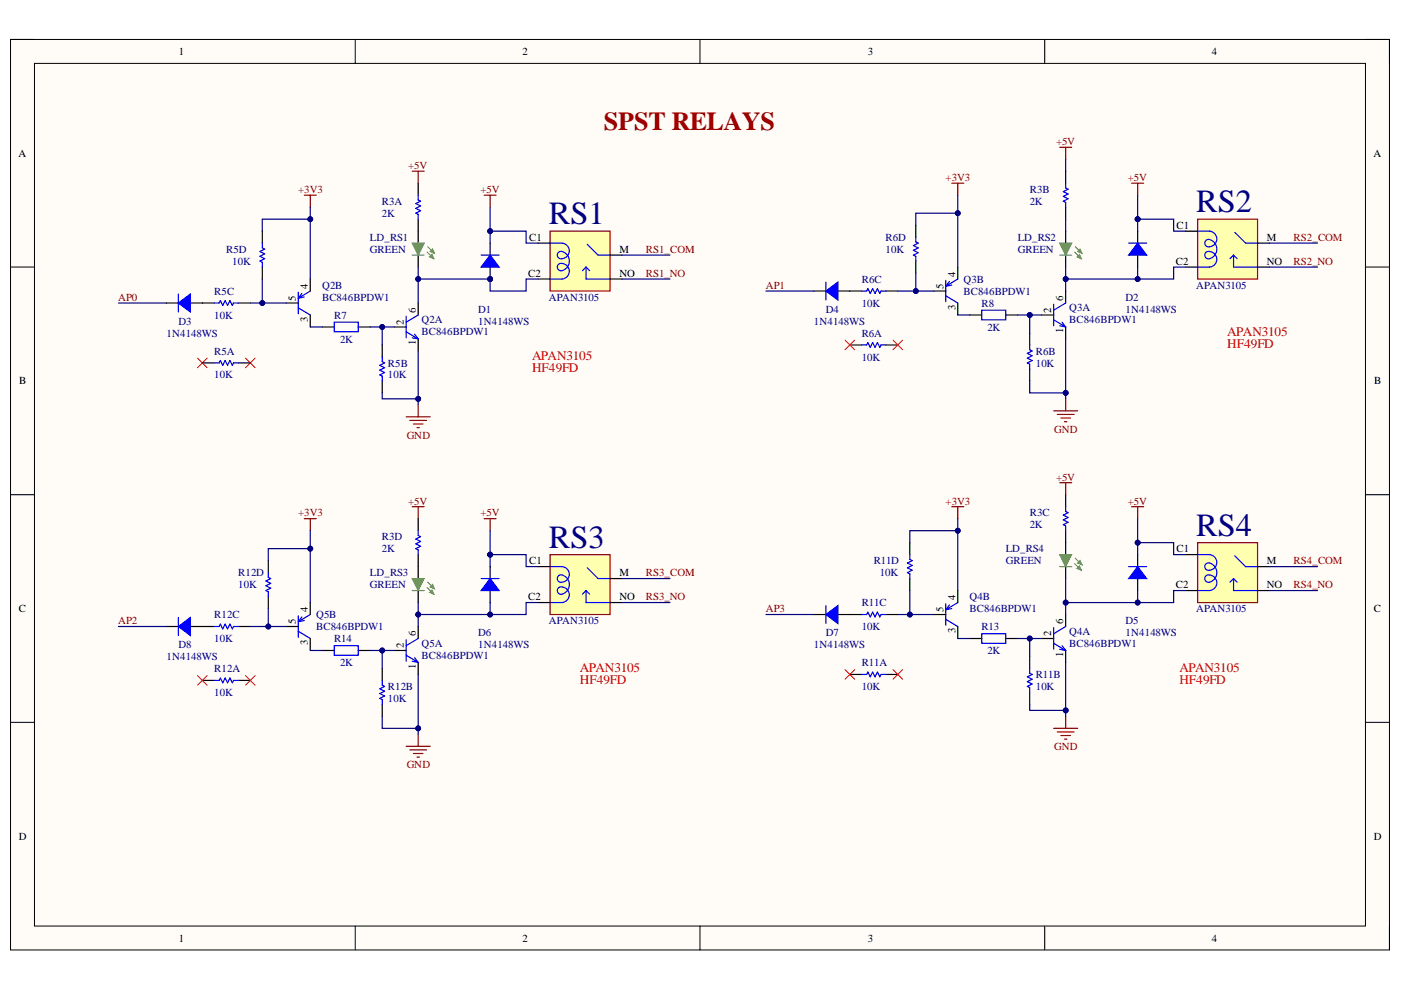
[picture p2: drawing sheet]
<svg xmlns="http://www.w3.org/2000/svg" width="297mm" height="210mm" viewBox="0 0 297 210" stroke-linecap="round" stroke-linejoin="round" font-family="sans-serif">
<defs><g id="words">
<g font-size="6.8" fill="#000080">
<text x="116.4" y="47.5">RS1</text>
<text x="253.6" y="45">RS2</text>
<text x="253.6" y="113.6">RS4</text>
<text x="116.4" y="116.1">RS3</text>
</g>
<text font-size="5.5" fill="#980000" x="128" y="27.5">SPST RELAYS</text>
<g font-size="2.8" fill="#f00">
<text x="260.2" y="71.3">APAN3105</text>
<text x="112.8" y="76.4">APAN3105</text>
<text x="260.2" y="73.8">HF49FD</text>
<text x="112.8" y="78.9">HF49FD</text>
<text x="123" y="142.4">APAN3105</text>
<text x="250.1" y="142.4">APAN3105</text>
<text x="123" y="144.9">HF49FD</text>
<text x="250.1" y="144.9">HF49FD</text>
</g>
<g font-size="2.3">
<text x="37.9" y="11.7">1</text>
<text x="110.8" y="11.7">2</text>
<text x="184" y="11.7">3</text>
<text x="256.9" y="11.7">4</text>
<text x="3.9" y="33.3">A</text>
<text x="291.2" y="33.3">A</text>
<text x="112.2" y="51.1">C1</text>
<text x="131.3" y="53.6">M</text>
<text x="249.5" y="48.5">C1</text>
<text x="268.6" y="51.1">M</text>
<text x="112" y="58.7">C2</text>
<text x="131.3" y="58.7">NO</text>
<text x="202.6" y="58.7" transform="rotate(-90 202.6 58.7)">4</text>
<text x="249.3" y="56.2">C2</text>
<text x="268.6" y="56.2">NO</text>
<text x="62.7" y="63.8" transform="rotate(-90 62.7 63.8)">5</text>
<text x="65.2" y="61.2" transform="rotate(-90 65.2 61.2)">4</text>
<text x="200" y="61.2" transform="rotate(-90 200 61.2)">5</text>
<text x="202.6" y="65.7" transform="rotate(-90 202.6 65.7)">3</text>
<text x="225.4" y="63.8" transform="rotate(-90 225.4 63.8)">6</text>
<text x="65.2" y="68.2" transform="rotate(-90 65.2 68.2)">3</text>
<text x="85.6" y="68.8" transform="rotate(-90 85.6 68.8)">2</text>
<text x="88.2" y="66.3" transform="rotate(-90 88.2 66.3)">6</text>
<text x="222.9" y="66.3" transform="rotate(-90 222.9 66.3)">2</text>
<text x="225.4" y="70.7" transform="rotate(-90 225.4 70.7)">1</text>
<text x="88.2" y="73.2" transform="rotate(-90 88.2 73.2)">1</text>
<text x="4.1" y="81.5">B</text>
<text x="291.4" y="81.5">B</text>
<text x="112.2" y="119.7">C1</text>
<text x="249.5" y="117.1">C1</text>
<text x="268.6" y="119.7">M</text>
<text x="131.3" y="122.2">M</text>
<text x="249.3" y="124.7">C2</text>
<text x="268.6" y="124.7">NO</text>
<text x="4" y="129.8">C</text>
<text x="65.2" y="129.8" transform="rotate(-90 65.2 129.8)">4</text>
<text x="112" y="127.3">C2</text>
<text x="131.3" y="127.3">NO</text>
<text x="200" y="129.8" transform="rotate(-90 200 129.8)">5</text>
<text x="202.6" y="127.3" transform="rotate(-90 202.6 127.3)">4</text>
<text x="291.3" y="129.8">C</text>
<text x="62.7" y="132.3" transform="rotate(-90 62.7 132.3)">5</text>
<text x="65.2" y="136.8" transform="rotate(-90 65.2 136.8)">3</text>
<text x="85.6" y="137.4" transform="rotate(-90 85.6 137.4)">2</text>
<text x="88.2" y="134.9" transform="rotate(-90 88.2 134.9)">6</text>
<text x="202.6" y="134.3" transform="rotate(-90 202.6 134.3)">3</text>
<text x="222.9" y="134.9" transform="rotate(-90 222.9 134.9)">2</text>
<text x="225.4" y="132.3" transform="rotate(-90 225.4 132.3)">6</text>
<text x="88.2" y="141.8" transform="rotate(-90 88.2 141.8)">1</text>
<text x="225.4" y="139.3" transform="rotate(-90 225.4 139.3)">1</text>
<text x="4" y="178.1">D</text>
<text x="291.3" y="178.1">D</text>
<text x="37.9" y="199.6">1</text>
<text x="110.8" y="199.6">2</text>
<text x="184" y="199.6">3</text>
<text x="256.9" y="199.6">4</text>
</g>
<g font-size="2.3" fill="#800000">
<text x="86.6" y="35.9">+5V</text>
<text x="223.9" y="30.8">+5V</text>
<text x="63.2" y="40.9">+3V3</text>
<text x="101.9" y="40.9">+5V</text>
<text x="200.5" y="38.4">+3V3</text>
<text x="239.1" y="38.4">+5V</text>
<text x="136.9" y="53.6">RS1_COM</text>
<text x="274.3" y="51.1">RS2_COM</text>
<text x="136.9" y="58.7">RS1_NO</text>
<text x="274.3" y="56.2">RS2_NO</text>
<text x="25" y="63.8">AP0</text>
<text x="162.4" y="61.2">AP1</text>
<text x="86.2" y="93">GND</text>
<text x="223.5" y="91.7">GND</text>
<text x="223.9" y="101.9">+5V</text>
<text x="86.6" y="107">+5V</text>
<text x="200.5" y="107">+3V3</text>
<text x="239.1" y="107">+5V</text>
<text x="63.2" y="109.5">+3V3</text>
<text x="101.9" y="109.5">+5V</text>
<text x="274.3" y="119.7">RS4_COM</text>
<text x="136.9" y="122.2">RS3_COM</text>
<text x="274.3" y="124.7">RS4_NO</text>
<text x="136.9" y="127.3">RS3_NO</text>
<text x="162.4" y="129.8">AP3</text>
<text x="25" y="132.3">AP2</text>
<text x="223.5" y="159.1">GND</text>
<text x="86.2" y="162.9">GND</text>
</g>
<g font-size="2.3" fill="#000080">
<text x="218.3" y="40.9">R3B</text>
<text x="81" y="43.5">R3A</text>
<text x="81" y="46">2K</text>
<text x="218.3" y="43.5">2K</text>
<text x="48" y="53.6">R5D</text>
<text x="78.4" y="51.1">LD_RS1</text>
<text x="78.4" y="53.6">GREEN</text>
<text x="187.8" y="51.1">R6D</text>
<text x="187.8" y="53.6">10K</text>
<text x="215.8" y="51.1">LD_RS2</text>
<text x="215.8" y="53.6">GREEN</text>
<text x="49.2" y="56.2">10K</text>
<text x="182.7" y="60">R6C</text>
<text x="204.3" y="60">Q3B</text>
<text x="45.4" y="62.5">R5C</text>
<text x="68.3" y="61.2">Q2B</text>
<text x="68.3" y="63.8">BC846BPDW1</text>
<text x="116.4" y="63.8">APAN3105</text>
<text x="182.7" y="65">10K</text>
<text x="204.3" y="62.5">BC846BPDW1</text>
<text x="208.1" y="65">R8</text>
<text x="238.6" y="63.8">D2</text>
<text x="253.6" y="61.2">APAN3105</text>
<text x="35.3" y="71.4">1N4148WS</text>
<text x="37.8" y="68.8">D3</text>
<text x="45.4" y="67.6">10K</text>
<text x="70.8" y="67.6">R7</text>
<text x="89.4" y="68.6">Q2A</text>
<text x="89.4" y="71.1">BC846BPDW1</text>
<text x="101.4" y="66.3">D1</text>
<text x="101.4" y="68.8">1N4148WS</text>
<text x="172.5" y="68.8">1N4148WS</text>
<text x="175.1" y="66.3">D4</text>
<text x="182.7" y="71.4">R6A</text>
<text x="209.4" y="70.1">2K</text>
<text x="226.7" y="66">Q3A</text>
<text x="226.7" y="68.6">BC846BPDW1</text>
<text x="238.6" y="66.3">1N4148WS</text>
<text x="45.4" y="75.2">R5A</text>
<text x="72.1" y="72.6">2K</text>
<text x="82.3" y="77.7">R5B</text>
<text x="182.7" y="76.4">10K</text>
<text x="219.6" y="75.2">R6B</text>
<text x="219.6" y="77.7">10K</text>
<text x="45.4" y="80.2">10K</text>
<text x="82.3" y="80.2">10K</text>
<text x="218.3" y="109.5">R3C</text>
<text x="218.3" y="112">2K</text>
<text x="81" y="114.6">R3D</text>
<text x="81" y="117.1">2K</text>
<text x="185.2" y="119.7">R11D</text>
<text x="213.2" y="117.1">LD_RS4</text>
<text x="213.2" y="119.7">GREEN</text>
<text x="50.5" y="122.2">R12D</text>
<text x="50.5" y="124.7">10K</text>
<text x="78.4" y="122.2">LD_RS3</text>
<text x="78.4" y="124.7">GREEN</text>
<text x="186.5" y="122.2">10K</text>
<text x="45.4" y="131.1">R12C</text>
<text x="67" y="131.1">Q5B</text>
<text x="182.7" y="128.5">R11C</text>
<text x="205.5" y="127.3">Q4B</text>
<text x="205.5" y="129.8">BC846BPDW1</text>
<text x="253.6" y="129.8">APAN3105</text>
<text x="37.8" y="137.4">D8</text>
<text x="45.4" y="136.1">10K</text>
<text x="67" y="133.6">BC846BPDW1</text>
<text x="70.8" y="136.1">R14</text>
<text x="89.4" y="137.2">Q5A</text>
<text x="101.4" y="134.9">D6</text>
<text x="101.4" y="137.4">1N4148WS</text>
<text x="116.4" y="132.3">APAN3105</text>
<text x="172.5" y="137.4">1N4148WS</text>
<text x="175.1" y="134.9">D7</text>
<text x="182.7" y="133.6">10K</text>
<text x="208.1" y="133.6">R13</text>
<text x="226.7" y="134.6">Q4A</text>
<text x="226.7" y="137.2">BC846BPDW1</text>
<text x="238.6" y="132.3">D5</text>
<text x="238.6" y="134.9">1N4148WS</text>
<text x="35.3" y="139.9">1N4148WS</text>
<text x="45.4" y="142.5">R12A</text>
<text x="72.1" y="141.2">2K</text>
<text x="89.4" y="139.7">BC846BPDW1</text>
<text x="182.7" y="141.2">R11A</text>
<text x="209.4" y="138.7">2K</text>
<text x="219.6" y="143.8">R11B</text>
<text x="45.4" y="147.6">10K</text>
<text x="82.3" y="146.3">R12B</text>
<text x="82.3" y="148.9">10K</text>
<text x="182.7" y="146.3">10K</text>
<text x="219.6" y="146.3">10K</text>
</g>
</g></defs>
<path d="M2.2 8.4h292.4v193h-292.4z" fill-rule="evenodd" fill="#fffcf8"/>
<path d="M2.2 8.4h292.4v193h-292.4z" fill="none" stroke="#000" stroke-width=".21"/>
<path d="M7.3 13.4h282.2v182.9h-282.2z" fill-rule="evenodd" fill="#fffcf8"/>
<g fill="none" stroke="#000" stroke-width=".21">
<path d="M2.2 8.4h5.1M7.3 13.4h282.2v182.9h-282.2zM75.3 8.4v5M148.4 8.4v5M221.5 8.4v5M289.5 8.4h5.1v5M2.2 56.6h5.1M289.5 56.6h5.1M2.2 104.9h5.1M289.5 104.9h5.1M2.2 153.2h5.1M289.5 153.2h5.1"/>
<path d="M75.3 196.3v5.1M148.4 196.3v5.1M221.5 196.3v5.1M294.6 196.3v5.1"/>
</g>
<path d="M201.8 38.8h2.5M203.1 38.8v2.6M224.7 31.2h2.5M225.9 31.2v2.6M239.9 38.8h2.6M241.2 38.8v2.6M223.4 87.1h5.1M224.2 87.9h3.5M224.9 88.6h2.1M225.7 89.4h.5M225.9 84.6v2.5" fill="none" stroke="#800000" stroke-width=".25"/>
<path d="M241.2 49v2.5M241.2 54.1v2.5M205.6 66.8h2.6M213.2 66.8h2.6" fill="none" stroke="#000" stroke-width=".25"/>
<path d="M239.3 51.5h3.8M208.2 65.8h5v2h-5z" fill="none" stroke="#00f" stroke-width=".25"/>
<path d="M241.2 51.5l1.9 2.6h-3.8z" fill="#00f"/>
<path d="M175.1 59.8v3.8M241.2 51.5l1.9 2.6h-3.8z" fill="none" stroke="#00f" stroke-width=".25"/>
<path d="M172.6 61.7h2.5M177.6 61.7h2.6" fill="none" stroke="#000" stroke-width=".25"/>
<path d="M175.1 61.7l2.5-1.9v3.8z" fill="#00f"/>
<path d="M200.5 59.4v4.6M201.3 59.7l-.8 1M203.1 59.2l-2.6 1.5M175.1 61.7l2.5-1.9v3.8zM200.5 62.7l2.6 1.5M201.8 60.4l-1.3 .3M223.4 64.5v4.6M223.4 67.8l2.5 1.5M224.7 69.1l1.2 .2M225.2 68.3l.7 1M225.9 64.2l-2.5 1.6" fill="none" stroke="#00f" stroke-width=".25"/>
<path d="M203.1 56.6v2.6M198 61.7h2.5M203.1 64.2v2.6M220.9 66.8h2.5M225.9 61.7v2.5M225.9 69.3v2.6" fill="none" stroke="#000" stroke-width=".25"/>
<path d="M224.7 54.1h2.5M227.9 53.5l1.4 1.4M228 52.3l1.4 1.4" fill="none" stroke="#6aa84f" stroke-width=".25"/>
<path d="M228.5 53.3l.5-.5 .4 .9z" fill="#6aa84f"/>
<path d="M228.5 53.3l.5-.5 .4 .9z" fill="none" stroke="#6aa84f" stroke-width=".25"/>
<path d="M228.4 54.5l.5-.5 .4 .9z" fill="#6aa84f"/>
<path d="M228.4 54.5l.5-.5 .4 .9z" fill="none" stroke="#6aa84f" stroke-width=".25"/>
<path d="M225.9 49v2.5M225.9 54.1v2.5" fill="none" stroke="#000" stroke-width=".25"/>
<path d="M224.7 51.5h2.5l-1.3 2.6z" fill="#6aa84f"/>
<path d="M224.7 51.5h2.5l-1.3 2.6z" fill="none" stroke="#6aa84f" stroke-width=".25"/>
<path d="M194.2 47.7v2.6M194.2 55.4v2.5M180.2 61.7h2.5M180.2 73.1h2.5M187.8 61.7h2.6M187.8 73.1h2.6M218.3 70.6v2.5M218.3 78.2v2.6" fill="none" stroke="#000" stroke-width=".25"/>
<path d="M194.2 50.3v1l.5 .2-1 .6 1 .5-1 .5 1 .5-1 .5 .5 .2v1.1M182.7 61.7h1l.3-.5 .5 1 .5-1 .5 1 .5-1 .5 1 .3-.5h1M182.7 73.1h1l.3-.5 .5 1 .5-1 .5 1 .5-1 .5 1 .3-.5h1M218.3 73.1v1.1l.5 .2-1 .5 1 .5-1 .5 1 .5-1 .6 .5 .2v1" fill="none" stroke="#00f" stroke-width=".25"/>
<path d="M179.2 72.1l2 2.1M181.2 72.1l-2 2.1M189.3 72.1l2.1 2.1M191.4 72.1l-2.1 2.1" fill="none" stroke="#f00" stroke-width=".21"/>
<path d="M253.9 46.5h12.7v12.7h-12.7z" fill-rule="evenodd" fill="#ffffb0"/>
<path d="M253.9 46.5h12.7v12.7h-12.7zM64.5 110h2.6M65.8 110v2.5M87.4 107.4h2.5M88.7 107.4v2.6M102.6 110h2.6M103.9 110v2.5M86.1 158.2h5.1M86.9 159h3.5M87.6 159.8h2.1M88.7 155.7v2.5M88.4 160.5h.5" fill="none" stroke="#800000" stroke-width=".25"/>
<path d="M253.9 49h2.5a1.64 1.64 0 0 1 1.6 2 1.64 1.64 0 0 1-2.3 1.2 .79 .79 0 0 1-.2-1 .79 .79 0 0 1 .9-.4M256.4 54.9a.79 .79 0 0 1-1-.8 .79 .79 0 0 1 1-.8 1.65 1.65 0 0 1 1.6 1.7 1.65 1.65 0 0 1-1.6 1.6h-2.5M256.5 50.8a2.11 2.11 0 0 1 1.5 2 2.11 2.11 0 0 1-1.5 2.1M261.5 54.1v2.5h5.1M261.5 54.1l.8 .8M261.5 54.1l-.7 .8M261.8 49.3l2.3 2.2h2.5M70.9 136.9h5v2h-5zM102 122.7h3.8" fill="none" stroke="#00f" stroke-width=".25"/>
<path d="M251.4 49h2.5M251.4 56.6h2.5M266.6 56.6h2.6M266.6 51.5h2.6M68.3 137.9h2.6M75.9 137.9h2.6M103.9 120.1v2.6M103.9 125.2v2.6" fill="none" stroke="#000" stroke-width=".25"/>
<path d="M103.9 122.7l1.9 2.5h-3.8z" fill="#00f"/>
<path d="M37.8 130.9v3.8M103.9 122.7l1.9 2.5h-3.8z" fill="none" stroke="#00f" stroke-width=".25"/>
<path d="M35.3 132.8h2.5M40.4 132.8h2.5" fill="none" stroke="#000" stroke-width=".25"/>
<path d="M37.8 132.8l2.6-1.9v3.8z" fill="#00f"/>
<path d="M37.8 132.8l2.6-1.9v3.8zM208.2 134.4h5v2h-5zM239.3 120.1h3.8" fill="none" stroke="#00f" stroke-width=".25"/>
<path d="M201.8 107.4h2.5M203.1 107.4v2.6M224.7 102.4h2.5M225.9 102.4v2.5M239.9 107.4h2.6M241.2 107.4v2.6M223.4 154.4h5.1M224.2 155.2h3.5M224.9 155.9h2.1M225.7 156.7h.5M225.9 151.9v2.5" fill="none" stroke="#800000" stroke-width=".25"/>
<path d="M241.2 117.6v2.5M205.6 135.4h2.6M213.2 135.4h2.6M241.2 122.7v2.5" fill="none" stroke="#000" stroke-width=".25"/>
<path d="M241.2 120.1l1.9 2.6h-3.8z" fill="#00f"/>
<path d="M175.1 128.4v3.8M241.2 120.1l1.9 2.6h-3.8z" fill="none" stroke="#00f" stroke-width=".25"/>
<path d="M172.6 130.3h2.5M177.6 130.3h2.6" fill="none" stroke="#000" stroke-width=".25"/>
<path d="M175.1 130.3l2.5-1.9v3.8z" fill="#00f"/>
<g fill="none" stroke="#00f" stroke-width=".25">
<path d="M63.2 130.5v4.6M63.2 133.8l2.6 1.6M64 130.8l-.8 1M64.5 131.6l-1.3 .2M65.8 130.3l-2.6 1.5M86.1 135.6v4.6M86.1 138.9l2.6 1.6M87.9 139.4l.8 1.1M88.7 135.4l-2.6 1.5M175.1 130.3l2.5-1.9v3.8zM200.5 128v4.6M200.5 131.3l2.6 1.5"/>
<path d="M201.3 128.3l-.8 1M201.8 129l-1.3 .3M203.1 127.8l-2.6 1.5M223.4 133.1v4.6M223.4 136.4l2.5 1.5M224.7 137.7l1.2 .2M225.2 136.9l.7 1M225.9 132.8l-2.5 1.6M87.4 140.2l1.3 .3"/>
</g>
<path d="M60.7 132.8h2.5M65.8 127.8v2.5M65.8 135.4v2.5M83.6 137.9h2.5M88.7 132.8v2.6M198 130.3h2.5M203.1 125.2v2.6M203.1 132.8v2.6M220.9 135.4h2.5M225.9 130.3v2.5M225.9 137.9v2.6M88.7 140.5v2.5" fill="none" stroke="#000" stroke-width=".25"/>
<path d="M87.4 125.2h2.5M90.6 124.6l1.4 1.4M90.7 123.4l1.4 1.4" fill="none" stroke="#6aa84f" stroke-width=".25"/>
<path d="M91.2 124.5l.5-.6 .4 .9z" fill="#6aa84f"/>
<path d="M91.2 124.5l.5-.6 .4 .9z" fill="none" stroke="#6aa84f" stroke-width=".25"/>
<path d="M91.1 125.6l.5-.5 .4 .9z" fill="#6aa84f"/>
<path d="M91.1 125.6l.5-.5 .4 .9z" fill="none" stroke="#6aa84f" stroke-width=".25"/>
<path d="M88.7 120.1v2.6M88.7 125.2v2.6" fill="none" stroke="#000" stroke-width=".25"/>
<path d="M87.4 122.7h2.5l-1.2 2.5z" fill="#6aa84f"/>
<path d="M227.9 119.5l1.4 1.4M228 118.4l1.4 1.4M87.4 122.7h2.5l-1.2 2.5zM224.7 120.1h2.5" fill="none" stroke="#6aa84f" stroke-width=".25"/>
<path d="M229 118.9l.4 .9-.9-.4z" fill="#6aa84f"/>
<path d="M229 118.9l.4 .9-.9-.4z" fill="none" stroke="#6aa84f" stroke-width=".25"/>
<path d="M228.4 120.5l.5-.5 .4 .9z" fill="#6aa84f"/>
<path d="M228.4 120.5l.5-.5 .4 .9z" fill="none" stroke="#6aa84f" stroke-width=".25"/>
<path d="M225.9 115.1v2.5M225.9 120.1v2.6" fill="none" stroke="#000" stroke-width=".25"/>
<path d="M224.7 117.6h2.5l-1.3 2.5z" fill="#6aa84f"/>
<path d="M224.7 117.6h2.5l-1.3 2.5z" fill="none" stroke="#6aa84f" stroke-width=".25"/>
<g fill="none" stroke="#000" stroke-width=".25">
<path d="M56.9 118.9v2.5M192.9 115.1v2.5M42.9 132.8h2.5M50.5 132.8h2.6M56.9 126.5v2.5M180.2 130.3h2.5M187.8 130.3h2.6M192.9 122.7v2.5M218.3 139.2v2.5M42.9 144.3h2.5M50.5 144.3h2.6M81 141.7v2.6"/>
<path d="M81 149.3v2.6M180.2 143h2.5M187.8 143h2.6M218.3 146.8v2.6"/>
</g>
<path d="M192.9 117.6v1l.5 .3-1 .5 1 .5-1 .5 1 .5-1 .5 .5 .3v1M45.4 132.8h1.1l.2-.5 .5 1 .5-1 .5 1 .5-1 .6 1 .2-.5h1M56.9 121.4v1l.5 .3-1 .5 1 .5-1 .5 1 .5-1 .5 .5 .3v1M182.7 130.3h1l.3-.5 .5 1 .5-1 .5 1 .5-1 .5 1 .3-.5h1M45.4 144.3h1.1l.2-.5 .5 1 .5-1 .5 1 .5-1 .6 1 .2-.5h1M81 144.3v1l.5 .2-1 .5 1 .6-1 .5 1 .5-1 .5 .5 .2v1M182.7 143h1l.3-.5 .5 1 .5-1 .5 1 .5-1 .5 1 .3-.5h1M218.3 141.7v1l.5 .3-1 .5 1 .5-1 .5 1 .5-1 .5 .5 .3v1" fill="none" stroke="#00f" stroke-width=".25"/>
<path d="M41.9 143.2l2 2.1M43.9 143.2l-2 2.1M52.1 143.2l2 2.1M54.1 143.2l-2 2.1M179.2 142l2 2M181.2 142l-2 2M189.3 142l2.1 2M191.4 142l-2.1 2" fill="none" stroke="#f00" stroke-width=".21"/>
<path d="M116.6 117.6h12.7v12.7h-12.7z" fill-rule="evenodd" fill="#ffffb0"/>
<path d="M116.6 117.6h12.7v12.7h-12.7z" fill="none" stroke="#800000" stroke-width=".25"/>
<path d="M116.6 120.1h2.6a1.64 1.64 0 0 1 1.5 2 1.64 1.64 0 0 1-2.2 1.2 .83 .83 0 0 1-.1-1.2 .83 .83 0 0 1 1.2 0 2.06 2.06 0 0 1 1.1 2.3 2.06 2.06 0 0 1-2 1.6 .79 .79 0 0 1-.5-1 .79 .79 0 0 1 1-.5 1.66 1.66 0 0 1 1.5 1.6 1.66 1.66 0 0 1-1.5 1.7h-2.6M124.3 125.2v2.6h5M124.3 125.2l.7 .8M124.3 125.2l-.8 .8M124.5 120.4l2.3 2.3h2.5" fill="none" stroke="#00f" stroke-width=".25"/>
<path d="M114.1 120.1h2.5M114.1 127.8h2.5M129.3 127.8h2.6M129.3 122.7h2.6" fill="none" stroke="#000" stroke-width=".25"/>
<path d="M253.9 115.1h12.7v12.7h-12.7z" fill-rule="evenodd" fill="#ffffb0"/>
<path d="M253.9 115.1h12.7v12.7h-12.7z" fill="none" stroke="#800000" stroke-width=".25"/>
<path d="M225.9 38.8v1.1l.6 .2-1.1 .5 1.1 .5-1.1 .5 1.1 .5-1.1 .6 .5 .2v1M88.7 112.5v1l.5 .3-1 .5 1 .5-1 .5 1 .5-1 .5 .5 .3v1M225.9 107.4v1l.6 .3-1.1 .5 1.1 .5-1.1 .5 1.1 .5-1.1 .5 .5 .3v1M253.9 117.6h2.5a1.64 1.64 0 0 1 1.6 2 1.64 1.64 0 0 1-2.3 1.2 .79 .79 0 0 1-.2-1 .79 .79 0 0 1 .9-.4M256.5 119.4a2.11 2.11 0 0 1 1.5 2 2.11 2.11 0 0 1-1.5 2M261.8 117.8l2.3 2.3h2.5M256.4 123.4a.79 .79 0 0 1-1-.7 .79 .79 0 0 1 1-.8 1.65 1.65 0 0 1 1.6 1.7 1.65 1.65 0 0 1-1.6 1.6h-2.5M261.5 122.7v2.5h5.1M261.5 122.7l.8 .7M261.5 122.7l-.7 .7" fill="none" stroke="#00f" stroke-width=".25"/>
<path d="M225.9 36.3v2.5M225.9 43.9v2.6M88.7 110v2.5M88.7 117.6v2.5M225.9 104.9v2.5M225.9 112.5v2.6M251.4 117.6h2.5M251.4 125.2h2.5M266.6 125.2h2.6M266.6 120.1h2.6" fill="none" stroke="#000" stroke-width=".25"/>
<path d="M241.2 41.4v5.1M162.4 61.7h10.2M203.1 66.8h2.5" fill="none" stroke="#000080" stroke-width=".25"/>
<circle cx="241.2" cy="46.5" r=".51" fill="#000080"/>
<circle cx="241.2" cy="46.5" r=".51" fill="none" stroke="#000080" stroke-width=".21"/>
<path d="M190.4 61.7h7.6" fill="none" stroke="#000080" stroke-width=".25"/>
<circle cx="194.2" cy="61.7" r=".51" fill="#000080"/>
<circle cx="194.2" cy="61.7" r=".51" fill="none" stroke="#000080" stroke-width=".21"/>
<path d="M269.2 51.5h10.1M269.2 56.6h10.1M218.3 66.8h2.6" fill="none" stroke="#000080" stroke-width=".25"/>
<circle cx="218.3" cy="66.8" r=".51" fill="#000080"/>
<circle cx="218.3" cy="66.8" r=".51" fill="none" stroke="#000080" stroke-width=".21"/>
<path d="M203.1 41.4v15.2" fill="none" stroke="#000080" stroke-width=".25"/>
<circle cx="203.1" cy="45.2" r=".51" fill="#000080"/>
<circle cx="203.1" cy="45.2" r=".51" fill="none" stroke="#000080" stroke-width=".21"/>
<path d="M215.8 66.8h2.5v3.8" fill="none" stroke="#000080" stroke-width=".25"/>
<circle cx="218.3" cy="66.8" r=".51" fill="#000080"/>
<circle cx="218.3" cy="66.8" r=".51" fill="none" stroke="#000080" stroke-width=".21"/>
<path d="M225.9 71.9v12.7" fill="none" stroke="#000080" stroke-width=".25"/>
<circle cx="225.9" cy="83.3" r=".51" fill="#000080"/>
<circle cx="225.9" cy="83.3" r=".51" fill="none" stroke="#000080" stroke-width=".21"/>
<path d="M218.3 80.8v2.5h7.6" fill="none" stroke="#000080" stroke-width=".25"/>
<circle cx="225.9" cy="83.3" r=".51" fill="#000080"/>
<circle cx="225.9" cy="83.3" r=".51" fill="none" stroke="#000080" stroke-width=".21"/>
<path d="M194.2 57.9v3.8" fill="none" stroke="#000080" stroke-width=".25"/>
<circle cx="194.2" cy="61.7" r=".51" fill="#000080"/>
<circle cx="194.2" cy="61.7" r=".51" fill="none" stroke="#000080" stroke-width=".21"/>
<path d="M203.1 45.2h-8.9v2.5" fill="none" stroke="#000080" stroke-width=".25"/>
<circle cx="203.1" cy="45.2" r=".51" fill="#000080"/>
<circle cx="203.1" cy="45.2" r=".51" fill="none" stroke="#000080" stroke-width=".21"/>
<path d="M241.2 46.5v2.5" fill="none" stroke="#000080" stroke-width=".25"/>
<circle cx="241.2" cy="46.5" r=".51" fill="#000080"/>
<circle cx="241.2" cy="46.5" r=".51" fill="none" stroke="#000080" stroke-width=".21"/>
<path d="M241.2 46.5h7.6v2.5h2.6" fill="none" stroke="#000080" stroke-width=".25"/>
<circle cx="241.2" cy="46.5" r=".51" fill="#000080"/>
<circle cx="241.2" cy="46.5" r=".51" fill="none" stroke="#000080" stroke-width=".21"/>
<path d="M103.9 112.5v5.1M25.1 132.8h10.2M65.8 137.9h2.5" fill="none" stroke="#000080" stroke-width=".25"/>
<circle cx="103.9" cy="117.6" r=".51" fill="#000080"/>
<circle cx="103.9" cy="117.6" r=".51" fill="none" stroke="#000080" stroke-width=".21"/>
<path d="M241.2 110v7.6M162.4 130.3h10.2M203.1 135.4h2.5" fill="none" stroke="#000080" stroke-width=".25"/>
<circle cx="241.2" cy="115.1" r=".51" fill="#000080"/>
<circle cx="241.2" cy="115.1" r=".51" fill="none" stroke="#000080" stroke-width=".21"/>
<path d="M53.1 132.8h7.6" fill="none" stroke="#000080" stroke-width=".25"/>
<circle cx="56.9" cy="132.8" r=".51" fill="#000080"/>
<circle cx="56.9" cy="132.8" r=".51" fill="none" stroke="#000080" stroke-width=".21"/>
<path d="M81 137.9h2.6M131.9 122.7h10.1M131.9 127.8h10.1" fill="none" stroke="#000080" stroke-width=".25"/>
<circle cx="81" cy="137.9" r=".51" fill="#000080"/>
<circle cx="81" cy="137.9" r=".51" fill="none" stroke="#000080" stroke-width=".21"/>
<path d="M218.3 135.4h2.6" fill="none" stroke="#000080" stroke-width=".25"/>
<circle cx="218.3" cy="135.4" r=".51" fill="#000080"/>
<circle cx="218.3" cy="135.4" r=".51" fill="none" stroke="#000080" stroke-width=".21"/>
<path d="M203.1 110v15.2" fill="none" stroke="#000080" stroke-width=".25"/>
<circle cx="203.1" cy="112.5" r=".51" fill="#000080"/>
<circle cx="203.1" cy="112.5" r=".51" fill="none" stroke="#000080" stroke-width=".21"/>
<path d="M215.8 135.4h2.5v3.8" fill="none" stroke="#000080" stroke-width=".25"/>
<circle cx="218.3" cy="135.4" r=".51" fill="#000080"/>
<circle cx="218.3" cy="135.4" r=".51" fill="none" stroke="#000080" stroke-width=".21"/>
<path d="M225.9 140.5v11.4" fill="none" stroke="#000080" stroke-width=".25"/>
<circle cx="225.9" cy="150.6" r=".51" fill="#000080"/>
<circle cx="225.9" cy="150.6" r=".51" fill="none" stroke="#000080" stroke-width=".21"/>
<path d="M218.3 149.4v1.2h7.6" fill="none" stroke="#000080" stroke-width=".25"/>
<circle cx="225.9" cy="150.6" r=".51" fill="#000080"/>
<circle cx="225.9" cy="150.6" r=".51" fill="none" stroke="#000080" stroke-width=".21"/>
<path d="M65.8 112.5v15.3" fill="none" stroke="#000080" stroke-width=".25"/>
<circle cx="65.8" cy="116.3" r=".51" fill="#000080"/>
<circle cx="65.8" cy="116.3" r=".51" fill="none" stroke="#000080" stroke-width=".21"/>
<path d="M78.5 137.9h2.5v3.8" fill="none" stroke="#000080" stroke-width=".25"/>
<circle cx="81" cy="137.9" r=".51" fill="#000080"/>
<circle cx="81" cy="137.9" r=".51" fill="none" stroke="#000080" stroke-width=".21"/>
<path d="M88.7 143v12.7" fill="none" stroke="#000080" stroke-width=".25"/>
<circle cx="88.7" cy="154.4" r=".51" fill="#000080"/>
<circle cx="88.7" cy="154.4" r=".51" fill="none" stroke="#000080" stroke-width=".21"/>
<path d="M81 151.9v2.5h7.7" fill="none" stroke="#000080" stroke-width=".25"/>
<circle cx="88.7" cy="154.4" r=".51" fill="#000080"/>
<circle cx="88.7" cy="154.4" r=".51" fill="none" stroke="#000080" stroke-width=".21"/>
<path d="M192.9 125.2v5.1h-2.5" fill="none" stroke="#000080" stroke-width=".25"/>
<circle cx="192.9" cy="130.3" r=".51" fill="#000080"/>
<circle cx="192.9" cy="130.3" r=".51" fill="none" stroke="#000080" stroke-width=".21"/>
<path d="M192.9 130.3h5.1" fill="none" stroke="#000080" stroke-width=".25"/>
<circle cx="192.9" cy="130.3" r=".51" fill="#000080"/>
<circle cx="192.9" cy="130.3" r=".51" fill="none" stroke="#000080" stroke-width=".21"/>
<path d="M203.1 112.5h-10.2v2.6" fill="none" stroke="#000080" stroke-width=".25"/>
<circle cx="203.1" cy="112.5" r=".51" fill="#000080"/>
<circle cx="203.1" cy="112.5" r=".51" fill="none" stroke="#000080" stroke-width=".21"/>
<path d="M56.9 129v3.8" fill="none" stroke="#000080" stroke-width=".25"/>
<circle cx="56.9" cy="132.8" r=".51" fill="#000080"/>
<circle cx="56.9" cy="132.8" r=".51" fill="none" stroke="#000080" stroke-width=".21"/>
<path d="M65.8 116.3h-8.9v2.6" fill="none" stroke="#000080" stroke-width=".25"/>
<circle cx="65.8" cy="116.3" r=".51" fill="#000080"/>
<circle cx="65.8" cy="116.3" r=".51" fill="none" stroke="#000080" stroke-width=".21"/>
<path d="M103.9 117.6v2.5" fill="none" stroke="#000080" stroke-width=".25"/>
<circle cx="103.9" cy="117.6" r=".51" fill="#000080"/>
<circle cx="103.9" cy="117.6" r=".51" fill="none" stroke="#000080" stroke-width=".21"/>
<path d="M103.9 117.6h7.6v2.5h2.6" fill="none" stroke="#000080" stroke-width=".25"/>
<circle cx="103.9" cy="117.6" r=".51" fill="#000080"/>
<circle cx="103.9" cy="117.6" r=".51" fill="none" stroke="#000080" stroke-width=".21"/>
<path d="M241.2 115.1h7.6v2.5h2.6M269.2 120.1h10.1M269.2 125.2h10.1" fill="none" stroke="#000080" stroke-width=".25"/>
<circle cx="241.2" cy="115.1" r=".51" fill="#000080"/>
<circle cx="241.2" cy="115.1" r=".51" fill="none" stroke="#000080" stroke-width=".21"/>
<path d="M225.9 33.8v2.5M103.9 43.9v7.6" fill="none" stroke="#000080" stroke-width=".25"/>
<path d="M87.4 36.3h2.5M88.7 36.3v2.5" fill="none" stroke="#800000" stroke-width=".25"/>
<circle cx="103.9" cy="49" r=".51" fill="#000080"/>
<circle cx="103.9" cy="49" r=".51" fill="none" stroke="#000080" stroke-width=".21"/>
<path d="M64.5 41.4h2.6M65.8 41.4v2.5M102.6 41.4h2.6M103.9 41.4v2.5" fill="none" stroke="#800000" stroke-width=".25"/>
<path d="M65.8 46.5h-10.2v2.5" fill="none" stroke="#000080" stroke-width=".25"/>
<circle cx="65.8" cy="46.5" r=".51" fill="#000080"/>
<circle cx="65.8" cy="46.5" r=".51" fill="none" stroke="#000080" stroke-width=".21"/>
<path d="M55.6 49v2.5M55.6 56.6v2.6" fill="none" stroke="#000" stroke-width=".25"/>
<path d="M55.6 51.5v1.1l.5 .2-1 .5 1 .5-1 .5 1 .5-1 .6 .5 .2v1" fill="none" stroke="#00f" stroke-width=".25"/>
<path d="M103.9 49h7.6v2.5h2.6" fill="none" stroke="#000080" stroke-width=".25"/>
<circle cx="103.9" cy="49" r=".51" fill="#000080"/>
<circle cx="103.9" cy="49" r=".51" fill="none" stroke="#000080" stroke-width=".21"/>
<path d="M131.9 54.1h10.1" fill="none" stroke="#000080" stroke-width=".25"/>
<circle cx="103.9" cy="59.2" r=".51" fill="#000080"/>
<circle cx="103.9" cy="59.2" r=".51" fill="none" stroke="#000080" stroke-width=".21"/>
<path d="M103.9 56.6v2.6" fill="none" stroke="#000" stroke-width=".25"/>
<circle cx="103.9" cy="59.2" r=".51" fill="#000080"/>
<circle cx="103.9" cy="59.2" r=".51" fill="none" stroke="#000080" stroke-width=".21"/>
<path d="M103.9 51.5v2.6" fill="none" stroke="#000" stroke-width=".25"/>
<path d="M102 54.1h3.8" fill="none" stroke="#00f" stroke-width=".25"/>
<path d="M103.9 54.1l1.9 2.5h-3.8z" fill="#00f"/>
<path d="M88.7 41.4v1l.5 .3-1 .5 1 .5-1 .5 1 .5-1 .5 .5 .3v1M103.9 54.1l1.9 2.5h-3.8z" fill="none" stroke="#00f" stroke-width=".25"/>
<path d="M88.7 38.8v2.6M88.7 46.5v2.5" fill="none" stroke="#000" stroke-width=".25"/>
<path d="M116.6 49h12.7v12.7h-12.7z" fill-rule="evenodd" fill="#ffffb0"/>
<path d="M116.6 49h12.7v12.7h-12.7z" fill="none" stroke="#800000" stroke-width=".25"/>
<path d="M116.6 51.5h2.6a1.64 1.64 0 0 1 1.5 2 1.64 1.64 0 0 1-2.2 1.2 .83 .83 0 0 1-.1-1.2 .83 .83 0 0 1 1.2 0 2.06 2.06 0 0 1 1.1 2.3 2.06 2.06 0 0 1-2 1.6 .79 .79 0 0 1-.5-1 .79 .79 0 0 1 1-.5 1.66 1.66 0 0 1 1.5 1.6 1.66 1.66 0 0 1-1.5 1.7h-2.6M124.3 56.6v2.6h5M124.3 56.6l.7 .8M124.3 56.6l-.8 .8M124.5 51.8l2.3 2.3h2.5" fill="none" stroke="#00f" stroke-width=".25"/>
<path d="M114.1 51.5h2.5M114.1 59.2h2.5M129.3 59.2h2.6M129.3 54.1h2.6" fill="none" stroke="#000" stroke-width=".25"/>
<path d="M65.8 43.9v15.3" fill="none" stroke="#000080" stroke-width=".25"/>
<circle cx="65.8" cy="46.5" r=".51" fill="#000080"/>
<circle cx="65.8" cy="46.5" r=".51" fill="none" stroke="#000080" stroke-width=".21"/>
<path d="M55.6 59.2v5h-2.5M131.9 59.2h10.1" fill="none" stroke="#000080" stroke-width=".25"/>
<circle cx="55.6" cy="64.2" r=".51" fill="#000080"/>
<circle cx="55.6" cy="64.2" r=".51" fill="none" stroke="#000080" stroke-width=".21"/>
<path d="M87.4 54.1h2.5M90.6 53.5l1.4 1.3M90.7 52.3l1.4 1.4" fill="none" stroke="#6aa84f" stroke-width=".25"/>
<path d="M91.2 53.3l.5-.5 .4 .9z" fill="#6aa84f"/>
<path d="M91.2 53.3l.5-.5 .4 .9z" fill="none" stroke="#6aa84f" stroke-width=".25"/>
<path d="M91.1 54.5l.5-.5 .4 .8z" fill="#6aa84f"/>
<path d="M91.1 54.5l.5-.5 .4 .8z" fill="none" stroke="#6aa84f" stroke-width=".25"/>
<path d="M88.7 49v2.5M88.7 54.1v2.5" fill="none" stroke="#000" stroke-width=".25"/>
<path d="M87.4 51.5h2.5l-1.2 2.6z" fill="#6aa84f"/>
<path d="M87.4 51.5h2.5l-1.2 2.6z" fill="none" stroke="#6aa84f" stroke-width=".25"/>
<path d="M63.2 62v4.5M63.2 65.3l2.6 1.5M64 62.2l-.8 1M64.5 63l-1.3 .2M65.8 61.7l-2.6 1.5" fill="none" stroke="#00f" stroke-width=".25"/>
<path d="M65.8 59.2v2.5M60.7 64.2h2.5M65.8 66.8v2.5" fill="none" stroke="#000" stroke-width=".25"/>
<path d="M55.6 64.2h5.1" fill="none" stroke="#000080" stroke-width=".25"/>
<circle cx="55.6" cy="64.2" r=".51" fill="#000080"/>
<circle cx="55.6" cy="64.2" r=".51" fill="none" stroke="#000080" stroke-width=".21"/>
<path d="M25.1 64.2h10.2" fill="none" stroke="#000080" stroke-width=".25"/>
<path d="M35.3 64.2h2.5M40.4 64.2h2.5" fill="none" stroke="#000" stroke-width=".25"/>
<path d="M37.8 62.3v3.9" fill="none" stroke="#00f" stroke-width=".25"/>
<path d="M37.8 64.2l2.6-1.9v3.9z" fill="#00f"/>
<path d="M37.8 64.2l2.6-1.9v3.9zM45.4 64.2h1.1l.2-.5 .5 1.1 .5-1.1 .5 1.1 .5-1.1 .6 1.1 .2-.6h1M86.1 67v4.6M86.1 70.3l2.6 1.6M87.4 71.6l1.3 .3M87.9 70.9l.8 1M88.7 66.8l-2.6 1.5" fill="none" stroke="#00f" stroke-width=".25"/>
<path d="M42.9 64.2h2.5M50.5 64.2h2.6M83.6 69.3h2.5M88.7 64.2v2.6M88.7 71.9v2.5" fill="none" stroke="#000" stroke-width=".25"/>
<path d="M65.8 69.3h2.5M81 69.3h2.6" fill="none" stroke="#000080" stroke-width=".25"/>
<circle cx="81" cy="69.3" r=".51" fill="#000080"/>
<circle cx="81" cy="69.3" r=".51" fill="none" stroke="#000080" stroke-width=".21"/>
<path d="M68.3 69.3h2.6M75.9 69.3h2.6" fill="none" stroke="#000" stroke-width=".25"/>
<path d="M70.9 68.3h5v2h-5z" fill="none" stroke="#00f" stroke-width=".25"/>
<path d="M78.5 69.3h2.5v3.8" fill="none" stroke="#000080" stroke-width=".25"/>
<circle cx="81" cy="69.3" r=".51" fill="#000080"/>
<circle cx="81" cy="69.3" r=".51" fill="none" stroke="#000080" stroke-width=".21"/>
<path d="M88.7 74.4v11.4" fill="none" stroke="#000080" stroke-width=".25"/>
<circle cx="88.7" cy="84.6" r=".51" fill="#000080"/>
<circle cx="88.7" cy="84.6" r=".51" fill="none" stroke="#000080" stroke-width=".21"/>
<path d="M41.9 75.9l2 2.1M43.9 75.9l-2 2.1M52.1 75.9l2 2.1M54.1 75.9l-2 2.1" fill="none" stroke="#f00" stroke-width=".21"/>
<path d="M42.9 76.9h2.5M50.5 76.9h2.6M81 73.1v2.6M81 80.8v2.5" fill="none" stroke="#000" stroke-width=".25"/>
<path d="M45.4 76.9h1.1l.2-.5 .5 1.1 .5-1.1 .5 1.1 .5-1.1 .6 1.1 .2-.6h1M81 75.7v1l.5 .2-1 .6 1 .5-1 .5 1 .5-1 .5 .5 .2v1.1" fill="none" stroke="#00f" stroke-width=".25"/>
<path d="M81 83.3v1.3h7.7" fill="none" stroke="#000080" stroke-width=".25"/>
<circle cx="88.7" cy="84.6" r=".51" fill="#000080"/>
<circle cx="88.7" cy="84.6" r=".51" fill="none" stroke="#000080" stroke-width=".21"/>
<path d="M86.1 88.4h5.1M86.9 89.1h3.5M87.6 89.9h2.1M88.4 90.7h.5M88.7 85.8v2.6" fill="none" stroke="#800000" stroke-width=".25"/>
<path d="M114.1 59.2h-2.6v2.5h-7.6v-2.5h-15.2v5" fill="none" stroke="#000080" stroke-width=".25"/>
<circle cx="103.9" cy="59.2" r=".51" fill="#000080"/>
<circle cx="103.9" cy="59.2" r=".51" fill="none" stroke="#000080" stroke-width=".21"/>
<circle cx="88.7" cy="59.2" r=".51" fill="#000080"/>
<circle cx="88.7" cy="59.2" r=".51" fill="none" stroke="#000080" stroke-width=".21"/>
<path d="M88.7 56.6v2.6" fill="none" stroke="#000080" stroke-width=".25"/>
<circle cx="88.7" cy="59.2" r=".51" fill="#000080"/>
<circle cx="88.7" cy="59.2" r=".51" fill="none" stroke="#000080" stroke-width=".21"/>
<path d="M114.1 127.8h-2.6v2.5h-22.8v2.5" fill="none" stroke="#000080" stroke-width=".25"/>
<circle cx="103.9" cy="130.3" r=".51" fill="#000080"/>
<circle cx="103.9" cy="130.3" r=".51" fill="none" stroke="#000080" stroke-width=".21"/>
<circle cx="88.7" cy="130.3" r=".51" fill="#000080"/>
<circle cx="88.7" cy="130.3" r=".51" fill="none" stroke="#000080" stroke-width=".21"/>
<path d="M103.9 127.8v2.5" fill="none" stroke="#000080" stroke-width=".25"/>
<circle cx="103.9" cy="130.3" r=".51" fill="#000080"/>
<circle cx="103.9" cy="130.3" r=".51" fill="none" stroke="#000080" stroke-width=".21"/>
<path d="M88.7 127.8v2.5" fill="none" stroke="#000080" stroke-width=".25"/>
<circle cx="88.7" cy="130.3" r=".51" fill="#000080"/>
<circle cx="88.7" cy="130.3" r=".51" fill="none" stroke="#000080" stroke-width=".21"/>
<path d="M225.9 46.5v2.5M251.4 56.6h-2.6v2.6h-22.9v2.5" fill="none" stroke="#000080" stroke-width=".25"/>
<circle cx="241.2" cy="59.2" r=".51" fill="#000080"/>
<circle cx="241.2" cy="59.2" r=".51" fill="none" stroke="#000080" stroke-width=".21"/>
<circle cx="225.9" cy="59.2" r=".51" fill="#000080"/>
<circle cx="225.9" cy="59.2" r=".51" fill="none" stroke="#000080" stroke-width=".21"/>
<path d="M241.2 56.6v2.6" fill="none" stroke="#000080" stroke-width=".25"/>
<circle cx="241.2" cy="59.2" r=".51" fill="#000080"/>
<circle cx="241.2" cy="59.2" r=".51" fill="none" stroke="#000080" stroke-width=".21"/>
<path d="M225.9 56.6v2.6" fill="none" stroke="#000080" stroke-width=".25"/>
<circle cx="225.9" cy="59.2" r=".51" fill="#000080"/>
<circle cx="225.9" cy="59.2" r=".51" fill="none" stroke="#000080" stroke-width=".21"/>
<path d="M225.9 122.7v5.1" fill="none" stroke="#000080" stroke-width=".25"/>
<circle cx="225.9" cy="127.8" r=".51" fill="#000080"/>
<circle cx="225.9" cy="127.8" r=".51" fill="none" stroke="#000080" stroke-width=".21"/>
<path d="M251.4 125.2h-2.6v2.6h-22.9v2.5" fill="none" stroke="#000080" stroke-width=".25"/>
<circle cx="241.2" cy="127.8" r=".51" fill="#000080"/>
<circle cx="241.2" cy="127.8" r=".51" fill="none" stroke="#000080" stroke-width=".21"/>
<circle cx="225.9" cy="127.8" r=".51" fill="#000080"/>
<circle cx="225.9" cy="127.8" r=".51" fill="none" stroke="#000080" stroke-width=".21"/>
<path d="M241.2 125.2v2.6" fill="none" stroke="#000080" stroke-width=".25"/>
<circle cx="241.2" cy="127.8" r=".51" fill="#000080"/>
<circle cx="241.2" cy="127.8" r=".51" fill="none" stroke="#000080" stroke-width=".21"/>
<use href="#words"/>
</svg>
